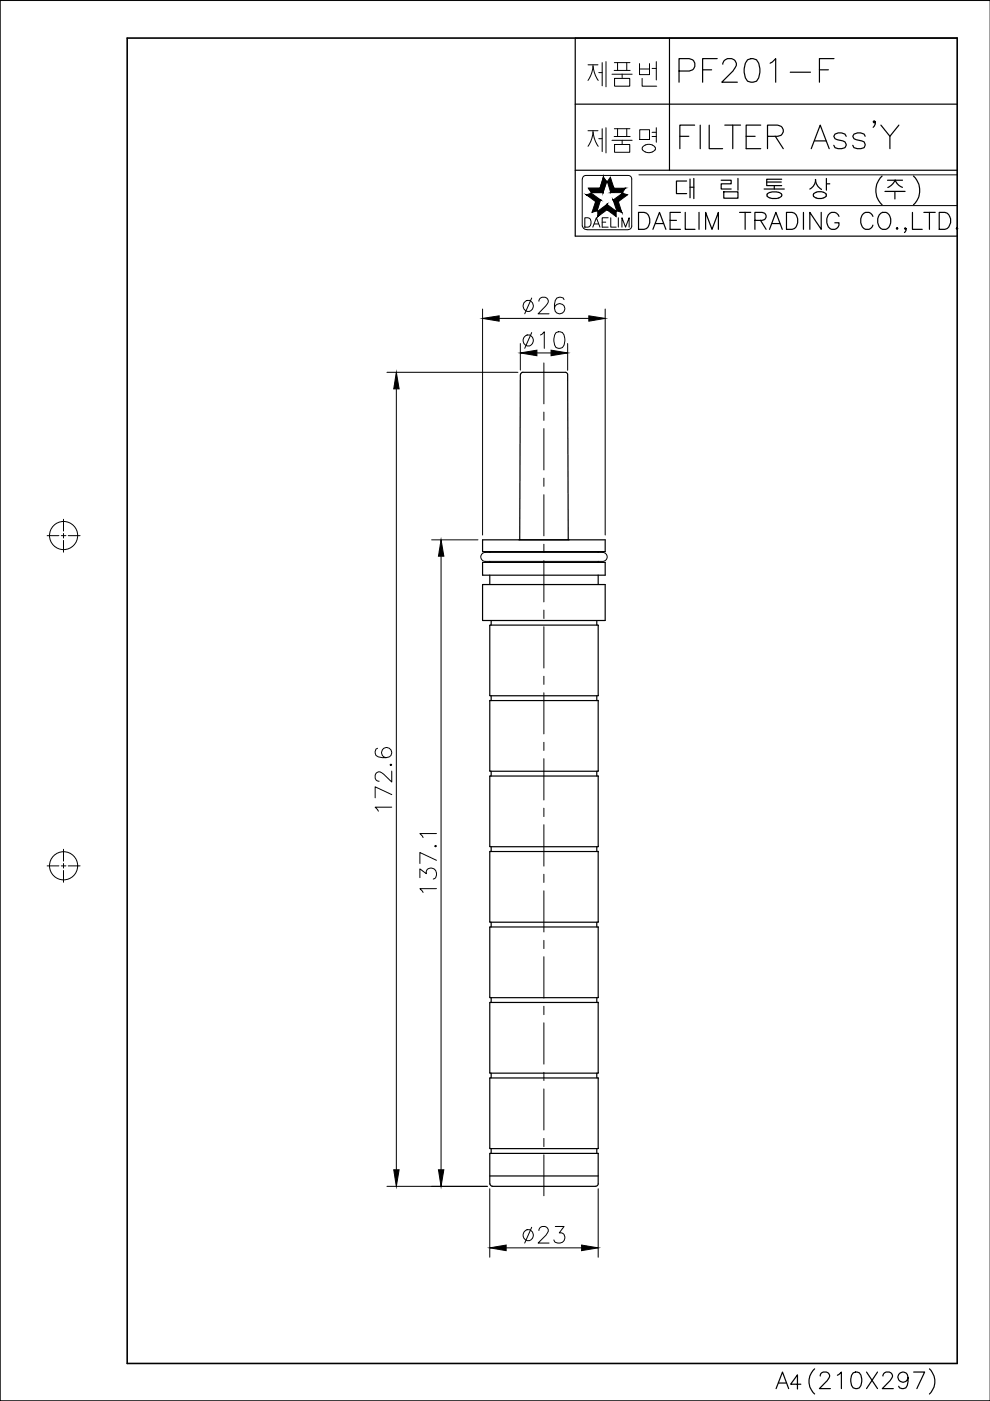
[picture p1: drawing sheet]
<svg xmlns="http://www.w3.org/2000/svg" width="210mm" height="297mm" viewBox="0 0 210 297" stroke-linecap="round" stroke-linejoin="round" font-family="sans-serif">
<defs><g id="words">
<text font-size="18.5" x="114.7" y="37">제품명</text>
<text font-size="14.6" x="114.7" y="19.8">제품번</text>
<text font-size="10.1" x="142.9" y="32.8">FILTER Ass'Y</text>
<text font-size="8.8" x="142.9" y="18.7">PF201-F</text>
<text font-size="7.9" x="134.1" y="50.4">DAELIM TRADING CO.,LTD.</text>
<text font-size="5.3" x="122.8" y="49.4">DAELIM</text>
</g></defs>
<!-- layer: 0 -->
<g fill="#000" stroke="#000" stroke-width=".21">
<path d="M126.3 42.7l.3 2-1.1 .3zM126.3 42.7l.3 2 .7-2.3z"/>
<path d="M130 42.4l1.1 .3 .7 2.3zM130 42.4l.8 2.3 1 .3z"/>
</g>
<g fill="none" stroke="#000" stroke-width=".21">
<path d="M0 .1h209.9v296.9h-209.9zM0 .1v296.9M123.4 38v9.9M133.9 38v9.9M135.5 37.1h67.4M124.5 48.7h8.7M135.5 43.6h67.4M10 113.6h2.5M13 113.6h1M13.5 110.1v2.5M13.5 113.1v1M13.5 114.6v2.5"/>
<path d="M14.5 113.6h2.5M10 183.6h2.5M13 183.6h1M13.5 180.1v2.5M13.5 183.1v1M13.5 184.6v2.5M14.5 183.6h2.5M0 297h209.9"/>
<circle cx="13.5" cy="113.5" r="2.98"/>
<circle cx="13.5" cy="183.6" r="2.98"/>
</g>
<!-- layer: 63 -->
<g fill="none" stroke="#000" stroke-width=".25">
<path d="M110.3 79.4l-.1 35.1h10.3l-.1-35.1M110.4 79.4v-.2l.4-.3h9l.3 .1 .3 .4M102.3 114.5h26v2.5h-26zM102.3 119.2h26v2.7h-26zM103.8 117v.1M103.8 119v.2M110 114.5h.2M120.5 114.5h.2M126.8 117v.1M126.8 119v.2M102.3 123.9h26v7.7h-26zM103.8 132.7l.1 14.8h22.8"/>
<path d="M103.8 121.9v2M104.1 131.6v.9M126.5 131.6v.9M126.7 132.5l-22.9 .1M126.8 132.5l.1 .1M126.8 121.9v2M126.8 132.7v14.7M103.8 148.6l.1 14.9h22.8M103.8 148.5h22.9M103.9 148.5l-.1 .1M104.1 147.5v1M126.5 147.5v1"/>
<path d="M126.8 148.5l.1 .1M126.8 148.6v14.8M126.9 147.4l-.1 .1M103.8 164.6l.1 14.9h22.8M103.9 164.5h22.8M103.9 164.5l-.1 .1M104.1 163.5v1M104.1 179.5v1M126.5 163.5v1M126.5 179.5v1M126.8 164.5l.1 .1M126.8 164.6v14.8"/>
<path d="M126.9 163.4l-.1 .1M126.9 179.4l-.1 .1M103.8 180.6l.1 14.9h22.8M103.9 180.5h22.8M103.9 196.5h22.8M103.9 196.5v15h22.8M103.9 180.5l-.1 .1M104.1 195.5v1M126.5 195.5v1M126.8 180.5l.1 .1M126.8 196.5l.1 .1M126.8 180.6v14.8"/>
<path d="M126.8 196.6v14.8M126.9 195.4l-.1 .1M103.9 212.5h22.8M103.9 212.5v15h22.8M104.1 211.5v1M126.5 211.5v1M126.8 212.5l.1 .1M126.8 212.6v14.8M126.9 211.4l-.1 .1M103.9 228.5h22.8M103.9 228.5l-.1 14.9M104.1 227.5v1"/>
<path d="M126.5 227.5v1M126.8 228.5l.1 .1M126.8 228.6v14.8M126.9 227.4l-.1 .1M103.8 243.4l22.9 .1M103.8 249.3h23M103.9 251l.1 .2 .4 .3h21.9M103.9 244.5h22.8M103.9 244.5l-.1 6.5M104.1 243.5v1M126.5 243.5v1M126.8 244.5l.1 .1"/>
<path d="M126.8 251l-.2 .4-.3 .1M126.8 244.6v6.4M126.9 243.4l-.1 .1"/>
</g>
<!-- layer: CL -->
<g fill="none" stroke="#000" stroke-width=".21">
<path d="M115.3 76.9v8.7M115.3 87.4v1.7M115.3 90.9v8.7M115.3 101.4v1.7M115.3 104.9v8.7M115.3 115.4v1.7M115.3 118.9v8.7M115.3 129.4v1.7M115.3 132.9v8.7M115.3 143.4v1.7M115.3 146.9v8.7M115.3 157.4v1.7"/>
<path d="M115.3 160.9v8.7M115.3 171.4v1.7M115.3 174.9v8.7M115.3 185.4v1.7M115.3 188.9v8.7M115.3 199.4v1.7M115.3 202.8v8.8M115.3 213.3v1.8M115.3 216.9v8.7M115.3 227.4v1.7M115.3 230.9v8.7M115.3 241.4v1.7"/>
<path d="M115.3 244.8v8.7"/>
</g>
<!-- layer: TXT -->
<path d="M27 8.1h175.9v281h-175.9z" fill="none" stroke="#000" stroke-width=".34"/>
<!-- layer: 0 -->
<g fill="none" stroke="#000" stroke-width=".25">
<path d="M141.9 8.1v28M202.9 8.1h-80.9v42h80.9M122 36.1h80.9M122 22.1h80.9M152.9 38.2h2.1v.8h-2.1v1.1h2.1M156.5 37.8v2.5M162.6 38.6h3.1M164.2 39.4v.7M165.7 38h-3.1v1.4h3.1M172.9 38.1a2.48 2.48 0 0 0 1.3 2.1M172.9 38.1a2.26 2.26 0 0 1-1.2 2M175.2 37.8v2.5"/>
<path d="M175.2 39h.7M187 37.3a4.2 4.2 0 0 0 0 6.1M188.2 38.2h3.1M189.8 38.2a2.52 2.52 0 0 0 1.5 1.5M189.8 38.2l-.5 .8-1.1 .8M193.7 37.3a4.2 4.2 0 0 1 0 6.1M153.5 40.7h3v1.3h-3zM162 40.1h4.3M165.1 40.8l.6 .3v.5M165.1 40.8a2.37 2.37 0 0 0-2.5 .5l.1 .3M172.5 41.2v.4M174.6 40.8l-1.2-.1-.9 .4"/>
<path d="M174.6 40.8l.6 .3M175.1 41.2v.4M187.6 40.6h4.3M189.7 40.6v1.6M164.5 294.4l1.4-3.5 1.3 3.5M165.1 293.2h1.6M172.7 290.2a3.6 3.6 0 0 0 0 5.4M173.9 291.7a.79 .79 0 0 1 .6-.8h.7a.85 .85 0 0 1 .5 1.3l-2 2.2h2.4M177.5 291.6l.9-.7v3.5M180.9 291.1a1.1 1.1 0 0 1 1.6 .5 2.87 2.87 0 0 1-.3 2.6 1.12 1.12 0 0 1-1.6-.5 2.84 2.84 0 0 1 .3-2.6zM183.7 290.9l2.4 3.5M186.1 290.9l-2.4 3.5"/>
<path d="M187.2 291.7a.88 .88 0 0 1 .7-.8h.7a.85 .85 0 0 1 .5 1.3l-2 2.2h2.3M192.5 292a1.08 1.08 0 0 1-1.4 1 1.08 1.08 0 0 1-.5-1.7 1.08 1.08 0 0 1 1.8 .1 3.3 3.3 0 0 1-.3 2.8 1.05 1.05 0 0 1-1.6-.3M193.7 290.9h2.3l-1.6 3.5M197.1 290.2a3.6 3.6 0 0 1 0 5.4"/>
</g>
<!-- layer: DWG -->
<path d="M169.8 293.5h-2.2l1.5-2v3" fill="none" stroke="#000" stroke-width=".25"/>
<g fill="none" stroke="#000" stroke-width=".21">
<path d="M82 78.9h27.8M102.3 65.5v47.9M105.8 67.5h19M110.3 72.8v5.7M112.7 70.5l-1.4 3.4M112.7 63.2l-1.4 3.3M113.8 74.8h3M114.3 63.9a.88 .88 0 0 1 .6-.9h.7a.87 .87 0 0 1 .5 1.4l-2 2.1h2.3M114.6 71l.8-.7v3.6M117.9 70.5a1.15 1.15 0 0 1 1.7 .5 2.87 2.87 0 0 1-.3 2.7 1.1 1.1 0 0 1-1.7-.5 2.99 2.99 0 0 1 .3-2.7zM119.6 63.5a1.05 1.05 0 0 0-1.5-.3 3.1 3.1 0 0 0-.4 2.8 1.1 1.1 0 0 0 1.8 .1 1.1 1.1 0 0 0-.4-1.7 1.1 1.1 0 0 0-1.5 .9M120.4 72.8v5.7"/>
<path d="M128.3 65.5v47.9M84 82.5v165.5M91.5 114.5h9.8M93.5 117.9v130.1M80.1 158.7a.99 .99 0 0 0-.6 .9 .99 .99 0 0 0 .7 .9 2.65 2.65 0 0 0 2.7-.3 1.09 1.09 0 0 0-.4-1.6 1.09 1.09 0 0 0-1.6 .7 1.09 1.09 0 0 0 1 1.3M82.9 162l.2 .2-.2 .1-.2-.1zM83.1 171.1h-3.6l.7 .9M83.1 168.5l-3.6-1.7v2.3M83.1 163.5v2.3l-1.7-1.6a1.02 1.02 0 0 0-1.7-.2l-.2 .3v.7a.79 .79 0 0 0 .9 .6M92.4 179.2l.1 .2-.1 .2-.2-.2zM92.5 176.7h-3.5l.7 .9M89 186.1v-1.9l1.4 1a1.13 1.13 0 0 1 1.3-1.2 1.13 1.13 0 0 1 .8 1.6l-.1 .5-.5 .3"/>
<path d="M92.5 188.4h-3.5l.7 .8M92.5 182.4l-3.5-1.7v2.4M82 251.5h21.3M103.8 252v14.6M126.8 252v14.6M107.3 264.6h16M112.7 260.2l-1.4 3.4M114.3 260.9a.88 .88 0 0 1 .6-.9h.7a.87 .87 0 0 1 .5 1.4l-2 2.2h2.3M117.7 260h1.9l-1 1.4a1.12 1.12 0 0 1 1.2 1.3 1.12 1.12 0 0 1-1.6 .9l-.5-.2-.3-.5"/>
<circle cx="112" cy="64.8" r="1.15"/>
<circle cx="112" cy="72.1" r="1.15"/>
<circle cx="112" cy="261.8" r="1.15"/>
</g>
<path d="M102.3 67.5l3.5-.5v1.1zM110.3 74.8l3.5-.6v1.2zM116.8 74.2l3.6 .6-3.6 .6zM124.8 67l3.5 .5-3.5 .6zM84 78.9l.6 3.6h-1.1zM93.5 114.5l.6 3.4h-1.1zM83.5 248h1.1l-.6 3.5zM93 248h1.1l-.6 3.5zM103.8 264.6l3.5-.6v1.2zM123.3 264l3.5 .6-3.5 .6z" fill="#000" stroke="#000" stroke-width=".21"/>
<!-- layer: D -->
<path d="M127.8 117.1h-24.9a.95 .95 0 0 0-1 1 .95 .95 0 0 0 1 .9h24.9M127.8 117.1a.95 .95 0 0 1 .9 1 .95 .95 0 0 1-.9 .9" fill="none" stroke="#000" stroke-width=".21"/>
<use href="#words"/>
</svg>
